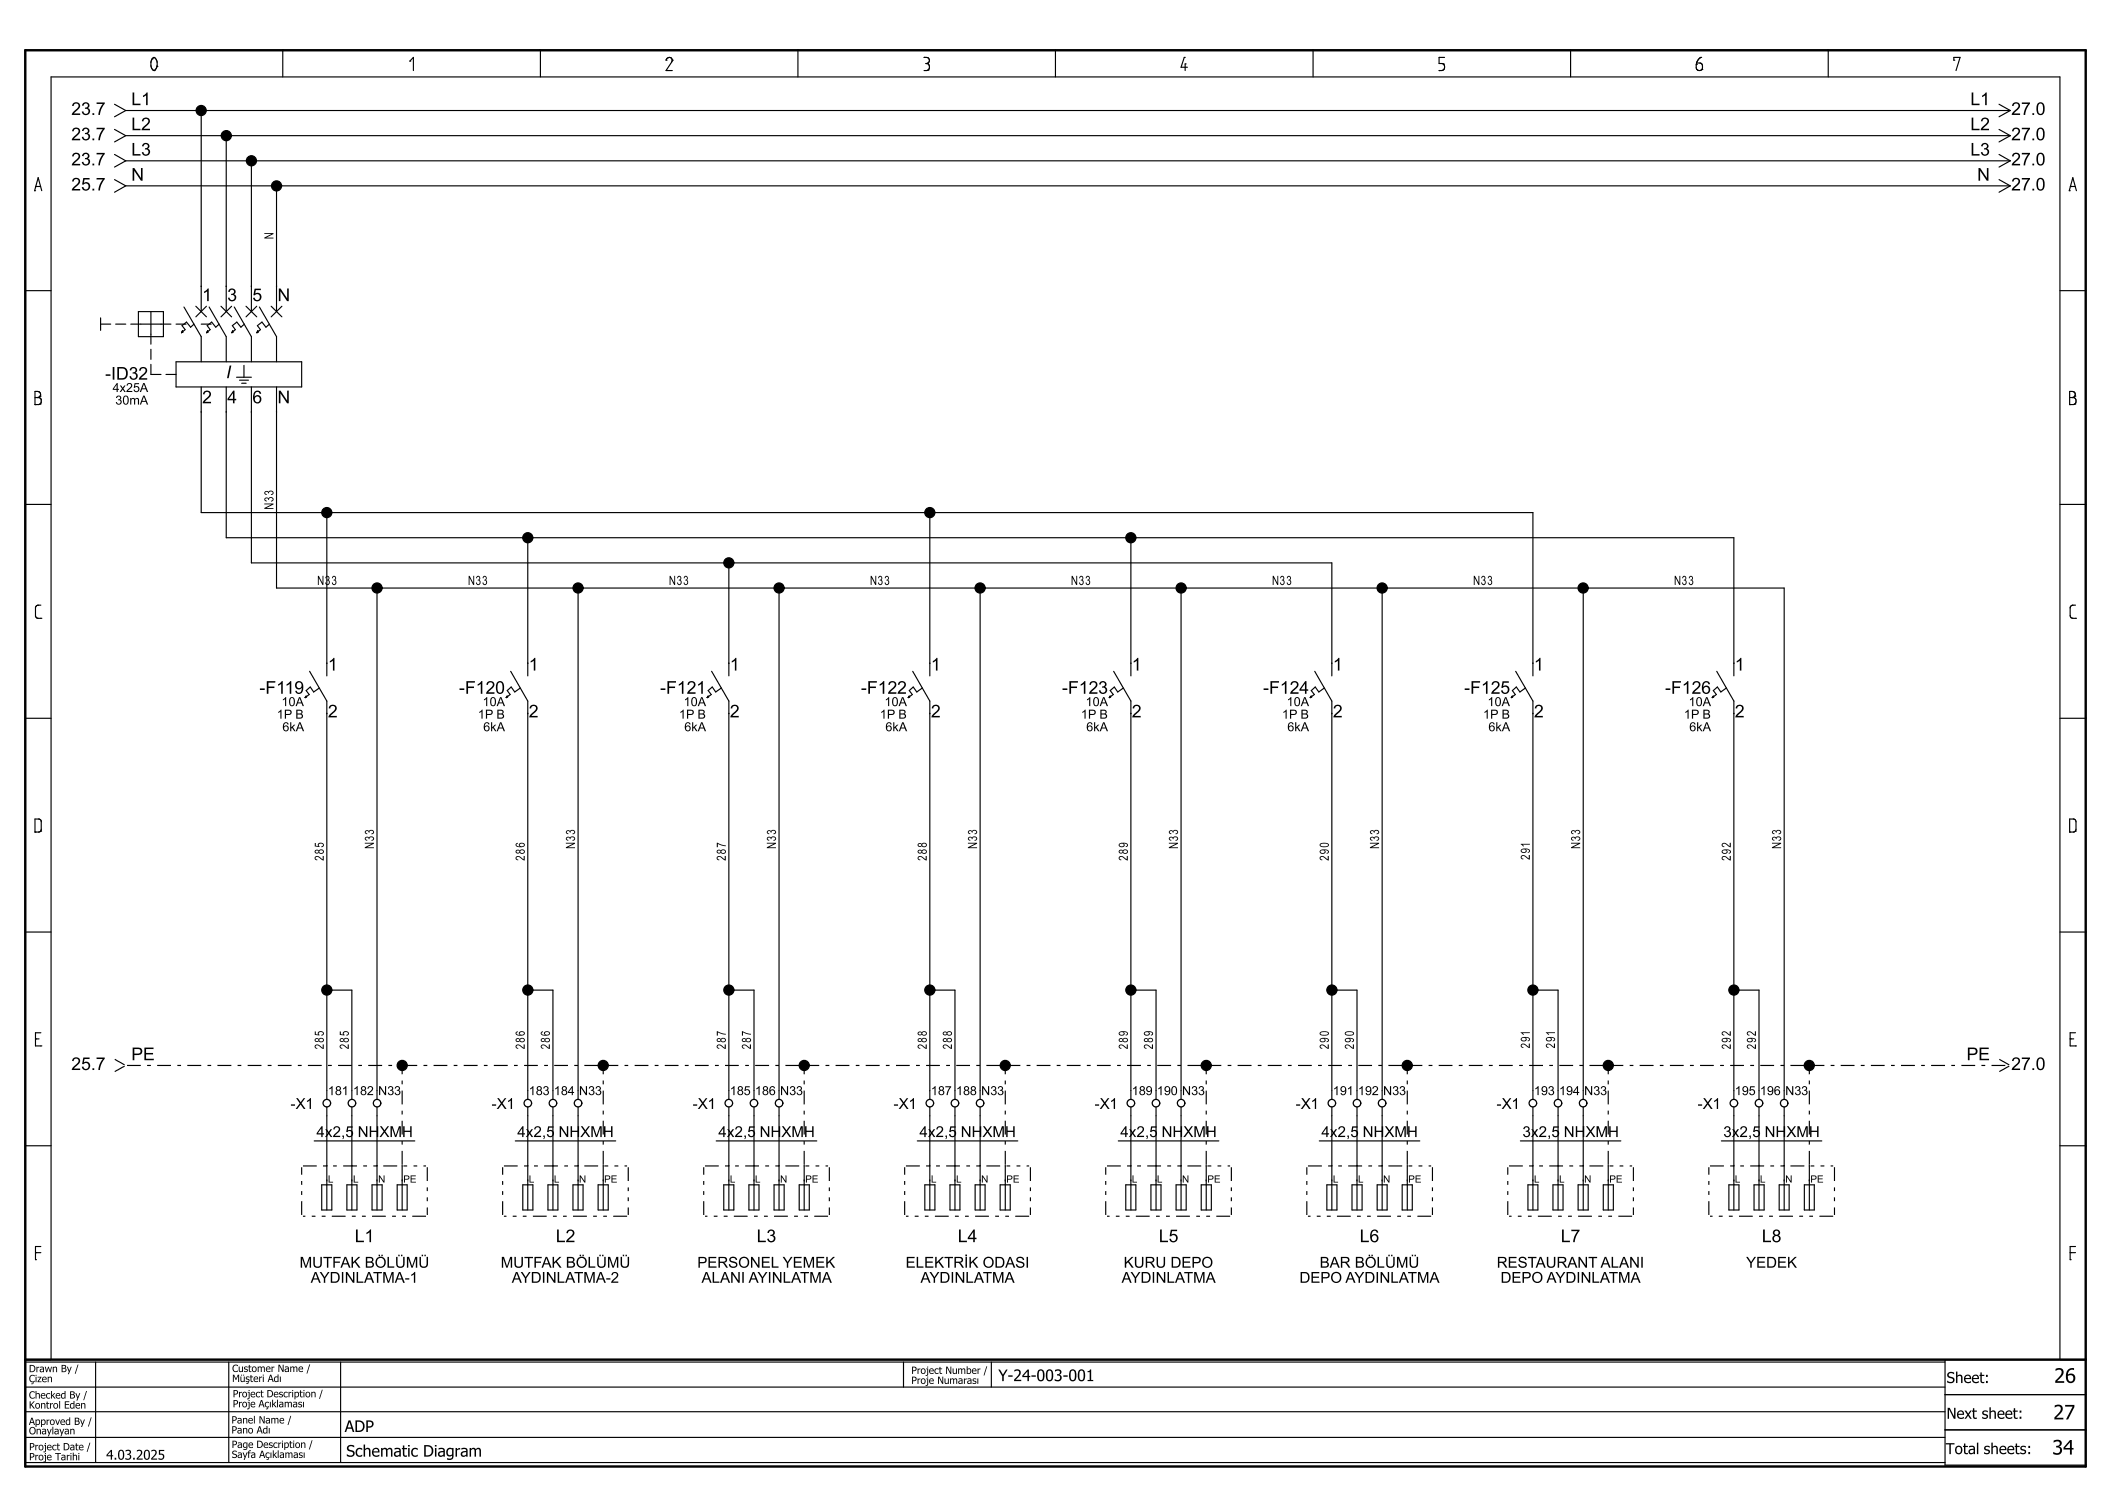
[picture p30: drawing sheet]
<svg xmlns="http://www.w3.org/2000/svg" width="420mm" height="297mm" viewBox="0 0 420 297" stroke-linecap="round" stroke-linejoin="round" font-family="sans-serif">
<defs><g id="words">
<g font-size="4">
<text x="408.7" y="275.1">26</text>
<text x="408.5" y="282.4">27</text>
<text x="408.3" y="289.4">34</text>
</g>
<g font-size="3.5">
<text x="14.2" y="22.9">23.7</text>
<text x="26.1" y="20.9">L1</text>
<text x="392" y="20.9">L1</text>
<text x="400.1" y="22.9">27.0</text>
<text x="14.2" y="27.9">23.7</text>
<text x="26.1" y="25.9">L2</text>
<text x="392" y="25.9">L2</text>
<text x="400.1" y="27.9">27.0</text>
<text x="14.2" y="32.9">23.7</text>
<text x="26.1" y="31">L3</text>
<text x="26.1" y="35.9">N</text>
<text x="392" y="31">L3</text>
<text x="393.4" y="35.9">N</text>
<text x="400.1" y="32.9">27.0</text>
<text x="14.2" y="37.9">25.7</text>
<text x="400.1" y="37.9">27.0</text>
<text x="40.2" y="59.9">1</text>
<text x="45.2" y="59.9">3</text>
<text x="50.2" y="59.9">5</text>
<text x="55.2" y="59.9">N</text>
<text x="20.9" y="75.5">-ID32</text>
<text x="45" y="75.2">I</text>
<text x="40.2" y="80.2">2</text>
<text x="45.2" y="80.2">4</text>
<text x="50.2" y="80.2">6</text>
<text x="55.2" y="80.2">N</text>
<text x="65.2" y="133.4">1</text>
<text x="105.2" y="133.4">1</text>
<text x="145.2" y="133.4">1</text>
<text x="185.2" y="133.4">1</text>
<text x="225.2" y="133.4">1</text>
<text x="265.2" y="133.4">1</text>
<text x="305.2" y="133.4">1</text>
<text x="345.1" y="133.4">1</text>
<text x="51.6" y="138">-F119</text>
<text x="65.2" y="142.7">2</text>
<text x="91.3" y="138">-F120</text>
<text x="105.2" y="142.7">2</text>
<text x="131.3" y="138">-F121</text>
<text x="145.2" y="142.7">2</text>
<text x="171.3" y="138">-F122</text>
<text x="185.2" y="142.7">2</text>
<text x="211.3" y="138">-F123</text>
<text x="225.2" y="142.7">2</text>
<text x="251.3" y="138">-F124</text>
<text x="265.2" y="142.7">2</text>
<text x="291.3" y="138">-F125</text>
<text x="305.2" y="142.7">2</text>
<text x="331.3" y="138">-F126</text>
<text x="345.1" y="142.7">2</text>
<text x="14.2" y="212.9">25.7</text>
<text x="26.1" y="210.9">PE</text>
<text x="391.2" y="210.9">PE</text>
<text x="400.1" y="212.9">27.0</text>
<text x="70.6" y="247.1">L1</text>
<text x="110.6" y="247.1">L2</text>
<text x="150.5" y="247.1">L3</text>
<text x="190.5" y="247.1">L4</text>
<text x="230.5" y="247.1">L5</text>
<text x="270.5" y="247.1">L6</text>
<text x="310.5" y="247.1">L7</text>
<text x="350.5" y="247.1">L8</text>
</g>
<g font-size="3.2">
<text x="198.6" y="274.7">Y-24-003-001</text>
<text x="68.6" y="284.9">ADP</text>
<text x="68.9" y="289.8">Schematic Diagram</text>
</g>
<g font-size="3">
<text x="57.8" y="220.6">-X1</text>
<text x="97.8" y="220.6">-X1</text>
<text x="137.8" y="220.6">-X1</text>
<text x="177.8" y="220.6">-X1</text>
<text x="217.8" y="220.6">-X1</text>
<text x="257.8" y="220.6">-X1</text>
<text x="297.7" y="220.6">-X1</text>
<text x="337.7" y="220.6">-X1</text>
<text x="62.9" y="226.2">4x2,5</text>
<text x="71.2" y="226.2">NH</text>
<text x="75.5" y="226.2">XMH</text>
<text x="102.9" y="226.2">4x2,5</text>
<text x="111.1" y="226.2">NH</text>
<text x="115.4" y="226.2">XMH</text>
<text x="142.9" y="226.2">4x2,5</text>
<text x="151.1" y="226.2">NH</text>
<text x="155.4" y="226.2">XMH</text>
<text x="182.9" y="226.2">4x2,5</text>
<text x="191.1" y="226.2">NH</text>
<text x="195.5" y="226.2">XMH</text>
<text x="222.9" y="226.2">4x2,5</text>
<text x="231.1" y="226.2">NH</text>
<text x="235.4" y="226.2">XMH</text>
<text x="262.9" y="226.2">4x2,5</text>
<text x="271.1" y="226.2">NH</text>
<text x="275.4" y="226.2">XMH</text>
<text x="302.9" y="226.2">3x2,5</text>
<text x="311.1" y="226.2">NH</text>
<text x="315.4" y="226.2">XMH</text>
<text x="342.9" y="226.2">3x2,5</text>
<text x="351.1" y="226.2">NH</text>
<text x="355.4" y="226.2">XMH</text>
<text x="59.6" y="252.2">MUTFAK BÖLÜMÜ</text>
<text x="61.8" y="255.2">AYDINLATMA-1</text>
<text x="99.6" y="252.2">MUTFAK BÖLÜMÜ</text>
<text x="101.8" y="255.2">AYDINLATMA-2</text>
<text x="138.7" y="252.2">PERSONEL YEMEK</text>
<text x="139.6" y="255.2">ALANI AYINLATMA</text>
<text x="180.2" y="252.2">ELEKTRİK ODASI</text>
<text x="183.1" y="255.2">AYDINLATMA</text>
<text x="223.1" y="255.2">AYDINLATMA</text>
<text x="223.6" y="252.2">KURU DEPO</text>
<text x="258.5" y="255.2">DEPO AYDINLATMA</text>
<text x="262.6" y="252.2">BAR BÖLÜMÜ</text>
<text x="297.8" y="252.2">RESTAURANT ALANI</text>
<text x="298.5" y="255.2">DEPO AYDINLATMA</text>
<text x="347.4" y="252.2">YEDEK</text>
<text x="387.3" y="275.1">Sheet:</text>
<text x="387.3" y="282.2">Next sheet:</text>
<text x="387.1" y="289.3">Total sheets:</text>
</g>
<text font-size="2.7" x="21.1" y="290.4">4.03.2025</text>
<g font-size="2.5">
<text x="54.4" y="47.6" transform="rotate(-90 54.4 47.6)">N</text>
<text x="22.4" y="78">4x25A</text>
<text x="22.9" y="80.5">30m</text>
<text x="54.4" y="101.4" transform="rotate(-90 54.4 101.4)">N33</text>
<text x="63.1" y="116.4">N3</text>
<text x="65.9" y="116.4">3</text>
<text x="93.1" y="116.4">N33</text>
<text x="133.1" y="116.4">N33</text>
<text x="173.1" y="116.4">N33</text>
<text x="213.1" y="116.4">N33</text>
<text x="253.1" y="116.4">N33</text>
<text x="293.1" y="116.4">N33</text>
<text x="333" y="116.4">N33</text>
<text x="55.1" y="143">1P B</text>
<text x="56" y="140.5">10A</text>
<text x="95.1" y="143">1P B</text>
<text x="96" y="140.5">10A</text>
<text x="135.1" y="143">1P B</text>
<text x="136" y="140.5">10A</text>
<text x="175" y="143">1P B</text>
<text x="176" y="140.5">10A</text>
<text x="215.1" y="143">1P B</text>
<text x="216" y="140.5">10A</text>
<text x="255.1" y="143">1P B</text>
<text x="256" y="140.5">10A</text>
<text x="295.1" y="143">1P B</text>
<text x="296" y="140.5">10A</text>
<text x="335" y="143">1P B</text>
<text x="336" y="140.5">10A</text>
<text x="56.2" y="145.5">6kA</text>
<text x="96.1" y="145.5">6kA</text>
<text x="136.1" y="145.5">6kA</text>
<text x="176.1" y="145.5">6kA</text>
<text x="216.1" y="145.5">6kA</text>
<text x="256.1" y="145.5">6kA</text>
<text x="296.1" y="145.5">6kA</text>
<text x="336.1" y="145.5">6kA</text>
<text x="64.4" y="171.2" transform="rotate(-90 64.4 171.2)">285</text>
<text x="74.4" y="168.9" transform="rotate(-90 74.4 168.9)">N33</text>
<text x="104.4" y="171.2" transform="rotate(-90 104.4 171.2)">286</text>
<text x="114.4" y="168.9" transform="rotate(-90 114.4 168.9)">N33</text>
<text x="144.4" y="171.2" transform="rotate(-90 144.4 171.2)">287</text>
<text x="154.4" y="168.9" transform="rotate(-90 154.4 168.9)">N33</text>
<text x="184.4" y="171.2" transform="rotate(-90 184.4 171.2)">288</text>
<text x="194.4" y="168.9" transform="rotate(-90 194.4 168.9)">N33</text>
<text x="224.4" y="171.2" transform="rotate(-90 224.4 171.2)">289</text>
<text x="234.4" y="168.9" transform="rotate(-90 234.4 168.9)">N33</text>
<text x="264.4" y="171.2" transform="rotate(-90 264.4 171.2)">290</text>
<text x="274.4" y="168.9" transform="rotate(-90 274.4 168.9)">N33</text>
<text x="304.4" y="171.1" transform="rotate(-90 304.4 171.1)">291</text>
<text x="314.4" y="168.9" transform="rotate(-90 314.4 168.9)">N33</text>
<text x="344.3" y="171.2" transform="rotate(-90 344.3 171.2)">292</text>
<text x="354.4" y="168.9" transform="rotate(-90 354.4 168.9)">N33</text>
<text x="64.4" y="208.7" transform="rotate(-90 64.4 208.7)">285</text>
<text x="69.4" y="208.7" transform="rotate(-90 69.4 208.7)">285</text>
<text x="104.4" y="208.7" transform="rotate(-90 104.4 208.7)">286</text>
<text x="109.4" y="208.7" transform="rotate(-90 109.4 208.7)">286</text>
<text x="144.4" y="208.7" transform="rotate(-90 144.4 208.7)">287</text>
<text x="149.4" y="208.7" transform="rotate(-90 149.4 208.7)">287</text>
<text x="184.4" y="208.7" transform="rotate(-90 184.4 208.7)">288</text>
<text x="189.4" y="208.7" transform="rotate(-90 189.4 208.7)">288</text>
<text x="224.4" y="208.7" transform="rotate(-90 224.4 208.7)">289</text>
<text x="229.4" y="208.7" transform="rotate(-90 229.4 208.7)">289</text>
<text x="264.4" y="208.7" transform="rotate(-90 264.4 208.7)">290</text>
<text x="269.4" y="208.7" transform="rotate(-90 269.4 208.7)">290</text>
<text x="304.4" y="208.5" transform="rotate(-90 304.4 208.5)">291</text>
<text x="309.4" y="208.5" transform="rotate(-90 309.4 208.5)">291</text>
<text x="344.3" y="208.7" transform="rotate(-90 344.3 208.7)">292</text>
<text x="349.4" y="208.7" transform="rotate(-90 349.4 208.7)">292</text>
<text x="65.2" y="217.9">181</text>
<text x="70.2" y="217.9">182 N33</text>
<text x="105.2" y="217.9">183</text>
<text x="110.2" y="217.9">184 N33</text>
<text x="145.2" y="217.9">185</text>
<text x="150.2" y="217.9">186 N33</text>
<text x="185.2" y="217.9">187</text>
<text x="190.2" y="217.9">188 N33</text>
<text x="225.2" y="217.9">189</text>
<text x="230.2" y="217.9">190 N33</text>
<text x="265.2" y="217.9">191</text>
<text x="270.2" y="217.9">192 N33</text>
<text x="305.2" y="217.9">193</text>
<text x="310.2" y="217.9">194 N33</text>
<text x="345.1" y="217.9">195</text>
<text x="350.1" y="217.9">196 N33</text>
</g>
<g font-size="2">
<text x="65.2" y="235.3">L</text>
<text x="70.2" y="235.3">L</text>
<text x="75.2" y="235.3">N</text>
<text x="80.2" y="235.3">PE</text>
<text x="105.2" y="235.3">L</text>
<text x="110.2" y="235.3">L</text>
<text x="115.2" y="235.3">N</text>
<text x="120.2" y="235.3">PE</text>
<text x="145.2" y="235.3">L</text>
<text x="150.2" y="235.3">L</text>
<text x="155.2" y="235.3">N</text>
<text x="160.2" y="235.3">PE</text>
<text x="185.2" y="235.3">L</text>
<text x="190.2" y="235.3">L</text>
<text x="195.2" y="235.3">N</text>
<text x="200.2" y="235.3">PE</text>
<text x="225.2" y="235.3">L</text>
<text x="230.2" y="235.3">L</text>
<text x="235.2" y="235.3">N</text>
<text x="240.2" y="235.3">PE</text>
<text x="265.2" y="235.3">L</text>
<text x="270.2" y="235.3">L</text>
<text x="275.2" y="235.3">N</text>
<text x="280.2" y="235.3">PE</text>
<text x="305.2" y="235.3">L</text>
<text x="310.2" y="235.3">L</text>
<text x="315.2" y="235.3">N</text>
<text x="320.2" y="235.3">PE</text>
<text x="345.1" y="235.3">L</text>
<text x="350.1" y="235.3">L</text>
<text x="355.2" y="235.3">N</text>
<text x="360.2" y="235.3">PE</text>
<text x="5.8" y="273">Drawn By /</text>
<text x="5.8" y="275">Çizen</text>
<text x="46.2" y="272.9">Customer Name /</text>
<text x="46.2" y="274.9">Müşteri Adı</text>
<text x="181.3" y="273.3">Project Number /</text>
<text x="181.3" y="275.3">Proje Numarası</text>
<text x="5.8" y="278.2">Checked By /</text>
<text x="5.8" y="280.2">Kontrol Eden</text>
<text x="46.3" y="278">Project Description /</text>
<text x="46.3" y="280">Proje Açıklaması</text>
<text x="5.8" y="283.5">Approved By /</text>
<text x="5.8" y="285.3">Onaylayan</text>
<text x="46.1" y="283.2">Panel Name /</text>
<text x="46.1" y="285.2">Pano Adı</text>
<text x="5.8" y="288.5">Project Date /</text>
<text x="5.8" y="290.5">Proje Tarihi</text>
<text x="46.1" y="288">Page Description /</text>
<text x="46.1" y="290">Sayfa Açıklaması</text>
</g>
</g></defs>
<g fill="none" stroke="#000" stroke-width=".23">
<path d="M30.3 11.7h.1M30.3 11.7l-.3 .7v.8l.3 .5 .4 .3M30.3 11.7a.49 .49 0 0 1 .6-.2 .49 .49 0 0 1 .3 .5v1.2M30.7 14h.1M31.2 13.2h.1M31.2 13.2l-.2 .6-.3 .2M56.3 10v5.3M81.5 12.2h.1M81.5 12.2l.7-.8v2.6M107.5 10v5.3M132.5 12h.1M132.5 12a.63 .63 0 0 1 .6-.6 .63 .63 0 0 1 .7 .6"/>
<path d="M133.8 12h.1M133.8 12l-1.3 2h1.3M158.7 10v5.3M183.8 11.4h.1M183.8 11.4h.6a.61 .61 0 0 1 .5 .6 .61 .61 0 0 1-.4 .6M184.2 12.6h.3M184.5 12.6h.1M184.5 12.6a.75 .75 0 0 1 .1 1.3M184.5 12.6h-.1M184.6 13.9h.1M184.6 13.9l-.8 .1M210 10v5.3"/>
<path d="M235.6 11.4h.1M235.6 11.4l-.6 2h1.2M235.8 12.7h.1M235.8 12.7v1.3M261.2 10v5.3M286.3 14h.1M287.1 12.7h.1M287.1 12.7a.74 .74 0 0 1 .3 .8 .74 .74 0 0 1-.6 .5h-.5M287.4 11.4h-1.1v1.2l.8 .1M312.5 10v5.3M337.5 12.8h.1M338.4 11.4h.1"/>
<path d="M338.4 11.4l-.4 .3-.4 .7-.1 1.1a.63 .63 0 0 0 .6 .5 .63 .63 0 0 0 .6-.4v-.6l-.2-.3-1-.2M338.6 13.8h.1M363.7 10v5.3M388.7 12h.1M388.7 12v-.6h1.3l-.8 2.6M6.9 37.9h.1M6.9 37.9l.7-2.6 .7 2.6M7.1 37.1h.1M7.1 37.1h1M22.8 20.7l2.2 1.3M22.8 25.7l2.2 1.3M22.8 30.7l2.2 1.3"/>
<path d="M22.8 35.7l2.2 1.3M25 22l-2.2 1.2M25 22h374.9M25 27l-2.2 1.2M25 27h374.9M25 32l-2.2 1.2M25 32h374.9M25 37l-2.2 1.2M25 37h374.9M40 22v40M45 27v35M50 32v30"/>
<path d="M55 37v25M397.7 20.7l2.2 1.3M397.7 25.7l2.2 1.3M397.7 30.7l2.2 1.3M397.7 35.7l2.2 1.3M399.9 22l-2.2 1.2M399.9 27l-2.2 1.2M399.9 32l-2.2 1.2M399.9 37l-2.2 1.2M411.7 37.9h.1M411.7 37.9l.7-2.6 .7 2.6M411.9 37.1h.1"/>
<path d="M411.9 37.1h1M5 57.8h5.2M409.8 57.8h5.2M7 79.1h.8l.3 .2 .1 .7-.2 .4M7.5 79.1h.1M7.5 79.1a.61 .61 0 0 0 .6-.6 .61 .61 0 0 0-.6-.6h-.5v2.6M8 78.8h.1M20 64.5h2M20 63.2v2.5M23 64.5h2M26 64.5h8M27.5 62h5v5h-5z"/>
<path d="M30 62v6.5M30 69.5v2M30 72.5v2h2M33 74.5h2M35 72h25v5h-25zM35 64.5h2M36.3 65.8l-.2 .4M36.4 66.1l-.3 .1M36.6 61.1l3.4 5.9v5M38.6 64.5l-.7 .6-.8-1-.9 .7 .6 .8-.7 .6M39 60.9l2.1 2.1M40 77v25h265v32.5"/>
<path d="M40 64.5h2M41.1 60.9l-2.1 2.1M41.3 65.8l-.2 .4M41.4 66.1l-.3 .1M41.6 61.1l3.4 5.9v5M43.6 64.5l-.7 .6-.8-1-.9 .7 .6 .8-.7 .6M44 60.9l2.1 2.1M45 77v30h300v27.5M46.1 60.9l-2.1 2.1M46.3 65.8l-.2 .4M46.4 66.1l-.3 .1M46.6 61.1l3.4 5.9v5"/>
<path d="M47.1 75h2.9M47.7 75.6h1.7M48.1 76.2h.9M48.5 72.7v2.3M48.6 64.5l-.7 .6-.8-1-.9 .7 .6 .8-.7 .6M48.9 60.9l2.2 2.1M50 77v35h215v22.5M51.1 60.9l-2.2 2.1M51.3 65.8l-.2 .4M51.4 66.1l-.3 .1M51.6 61.1l3.4 5.9v5M53.6 64.5l-.7 .6-.8-1-.9 .7 .6 .8-.7 .6"/>
<path d="M53.9 60.9l2.2 2.1M55 77v40h300v101.7M56.1 60.9l-2.2 2.1M411.8 79.1h.8a.75 .75 0 0 1 .2 1.3M412.3 79.1h.1M412.8 78.8h.1M412.8 78.8a.61 .61 0 0 0-.5-.9h-.5v2.6M412.8 78.8l-.5 .3M7 80.5h.1M8 80.4h.1M8 80.4l-1 .1M411.8 80.5h.1"/>
<path d="M412.8 80.4h.1M412.8 80.4l-1 .1M5 100.3h5.2M65 102v32.5M75 117v101.7M105 107v27.5M115 117v101.7M145 112v22.5M155 117v101.7M185 102v32.5M195 117v101.7M225 107v27.5"/>
<path d="M235 117v101.7M275 117v101.7M315 117v101.7M409.8 100.3h5.2M7.4 120.4h.1M7.4 120.4l-.3 .5v1.7l.3 .4h.7M8.1 123h.1M8.1 120.4h-.7M60.9 138.5l-.2 .3M61 138.7l-.3 .1M61.6 133.5l3.4 6v79.2M63.5 136.9l-1.1 .8-.7-1-.8 .7 .6 .8-.8 .6"/>
<path d="M100.9 138.5l-.2 .3M101 138.7l-.3 .1M101.6 133.5l3.4 6v79.2M103.5 136.9l-1.1 .8-.7-1-.8 .7 .6 .8-.8 .6M140.9 138.5l-.2 .3M141 138.7l-.3 .1M141.6 133.5l3.4 6v79.2M143.5 136.9l-1.1 .8-.7-1-.8 .7 .6 .8-.8 .6M180.9 138.5l-.2 .3M181 138.7l-.3 .1M181.6 133.5l3.4 6v79.2M183.5 136.9l-1.1 .8-.7-1-.8 .7 .6 .8-.8 .6"/>
<path d="M220.9 138.5l-.2 .3M221 138.7l-.3 .1M221.6 133.5l3.4 6v79.2M223.5 136.9l-1.1 .8-.7-1-.8 .7 .6 .8-.8 .6M260.9 138.5l-.2 .3M261 138.7l-.3 .1M261.6 133.5l3.4 6v79.2M263.5 136.9l-1.1 .8-.7-1-.8 .7 .6 .8-.8 .6M300.9 138.5l-.2 .3M301 138.7l-.3 .1M301.5 133.5l3.5 6v79.2M303.5 136.9l-1.1 .8-.7-1-.8 .7 .6 .8-.8 .6"/>
<path d="M340.9 138.5l-.2 .3M341 138.7l-.3 .1M341.6 133.5l3.4 6v79.2M343.5 136.9l-1.1 .8-.7-1-.8 .7 .6 .8-.8 .6M412.2 120.4h.1M412.2 120.4l-.3 .4v1.6a.51 .51 0 0 0 .5 .6h.5M412.9 123h.1M412.9 120.4h-.7M5 142.9h5.2M409.8 142.9h5.2M7 165.5h.1M8.1 165.3h.1"/>
<path d="M8.1 165.3l.1-.2-.1-1.9-.3-.3h-.8v2.6M8.1 165.3l-.3 .2h-.8M411.8 165.5h.1M412.9 165.3h.1M412.9 165.3l.1-.3-.1-1.8-.3-.3h-.8v2.6M412.9 165.3l-.3 .2h-.8M5 185.4h5.2M65 197h5v21.7M105 197h5v21.7M145 197h5v21.7M185 197h5v21.7M225 197h5v21.7"/>
<path d="M265 197h5v21.7M305 197h5v21.7M345 197h5v21.7M409.8 185.4h5.2M7.1 206.7h.1M7.1 206.7h.7M8.1 208.1h.1M8.1 205.4h-1v2.7h1M22.8 210.7l2 1.1M24.8 212.1l-2 1.1M25.3 212h2.7M29.3 212h.7"/>
<path d="M31.3 212h2.7M35.3 212h.7M37.3 212h2.7M41.3 212h.7M43.3 212h2.7M47.3 212h.7M49.3 212h2.7M53.3 212h.7M55.3 212h2.7M59.3 212h.7M61.3 212h2.7M65.3 212h.7"/>
<path d="M67.3 212h2.7M71.3 212h.7M73.3 212h2.7M77.3 212h.7M79.3 212h.5M80 217v2.7M80 214.9v.8M80 212.2v1.5M80.3 212h2.7M84.3 212h.7M86.3 212h2.7M90.3 212h.7"/>
<path d="M92.3 212h2.7M96.3 212h.7M98.2 212h2.8M102.3 212h.7M104.3 212h2.7M108.3 212h.7M110.3 212h2.7M114.2 212h.8M116.3 212h2.7M120 217v2.7M120 214.9v.8M120 212.2v1.5"/>
<path d="M120.2 212h2.8M124.3 212h.7M126.3 212h2.7M130.3 212h.7M132.3 212h2.7M136.2 212h.8M138.3 212h2.7M142.2 212h.8M144.2 212h2.8M148.3 212h.7M150.2 212h2.8M154.3 212h.7"/>
<path d="M156.3 212h2.7M160 217v2.7M160 214.9v.8M160 212.2v1.5M160.2 212h2.8M164.2 212h.8M166.2 212h2.8M170.3 212h.7M172.2 212h2.8M176.3 212h.7M178.3 212h2.7M182.2 212h.8"/>
<path d="M184.3 212h2.7M188.2 212h.8M190.2 212h2.8M194.2 212h.8M196.2 212h2.8M200 217v2.7M200 214.9v.8M200 212.2v1.5M200.3 212h2.7M204.2 212h.8M206.2 212h2.8M210.2 212h.8"/>
<path d="M212.2 212h2.8M216.2 212h.8M218.2 212h2.8M222.2 212h.8M224.2 212h2.8M228.2 212h.8M230.2 212h2.8M234.2 212h.8M236.2 212h2.8M240 217v2.7M240 214.9v.8M240 212.2v1.5"/>
<path d="M240.2 212h2.8M244.2 212h.8M246.2 212h2.8M250.2 212h.8M252.2 212h2.8M256.2 212h.8M258.2 212h2.8M262.2 212h.8M264.2 212h2.8M268.2 212h.8M270.2 212h2.8M274.2 212h.8"/>
<path d="M276.2 212h2.8M280 217v2.7M280 214.9v.8M280 212.2v1.5M280.2 212h2.8M284.2 212h.8M286.2 212h2.8M290.2 212h.8M292.2 212h2.8M296.2 212h.8M298.2 212h2.8M302.2 212h.8"/>
<path d="M304.2 212h2.8M308.2 212h.8M310.2 212h2.8M314.2 212h.8M316.2 212h2.8M320 217v2.7M320 214.9v.8M320 212.2v1.5M320.2 212h2.8M324.2 212h.8M326.2 212h2.8M330.2 212h.8"/>
<path d="M332.2 212h2.8M336.2 212h.8M338.2 212h2.8M342.2 212h.8M344.2 212h2.8M348.2 212h.8M350.2 212h2.8M354.2 212h.8M356.2 212h2.8M360 217v2.7M360 214.9v.8M360 212.2v1.5"/>
<path d="M360.2 212h2.8M364.2 212h.8M366.2 212h2.8M370.2 212h.8M372.2 212h2.8M376.2 212h.8M378.2 212h2.8M382.2 212h.8M384.2 212h2.8M388.2 212h.8M390.2 212h2.8M394.2 212h.8"/>
<path d="M396.2 212h2.8M397.8 210.7l1.9 1.1M399.7 212.1l-1.9 1.1M411.9 206.7h.1M411.9 206.7h.7M412.9 208.1h.1M412.9 205.4h-1v2.7h1M5 227.9h5.2M60 239v2.7M60 236.9v.8M60 234.9v.8M60 232.2v1.5"/>
<path d="M60.3 231.9h2.7M62.5 227h20M64 235.7h2v5h-2zM64.3 231.9h.7M65 220.2v20.5M66.3 231.9h.7M68.3 231.9h2.7M69 235.7h2v5h-2zM70 220.2v20.5M72.3 231.9h.7M74 235.7h2v5h-2zM74.3 231.9h.7"/>
<path d="M75 220.2v20.5M76.3 231.9h2.7M79 235.7h2v5h-2zM80 228.9v2.8M80 227v.7M80 222.9v2.8M80 220.9v.8M80 231.8v8.9M80.3 231.9h.7M82.3 231.9h.7M84.3 231.9h.5M85 232.2v2.7"/>
<path d="M85 236.2v.7M85 238.2v.8M100 239v2.7M100 236.9v.8M100 234.9v.8M100 232.2v1.5M100.3 231.9h2.7M102.5 227h20M104 235.7h2v5h-2zM104.3 231.9h.7M105 220.2v20.5M106.2 231.9h.8"/>
<path d="M108.3 231.9h2.7M109 235.7h2v5h-2zM110 220.2v20.5M112.3 231.9h.7M114 235.7h2v5h-2zM114.2 231.9h.8M115 220.2v20.5M116.3 231.9h2.7M119 235.7h2v5h-2zM120 228.9v2.8M120 227v.7M120 222.9v2.8"/>
<path d="M120 220.9v.8M120 231.8v8.9M120.2 231.9h.8M122.3 231.9h.7M124.3 231.9h.5M125 232.2v2.7M125 236.2v.7M125 238.2v.8M140 239v2.7M140 236.9v.8M140 234.9v.8M140 232.2v1.5"/>
<path d="M140.3 231.9h2.7M142.5 227h20M144 235.7h2v5h-2zM144.2 231.9h.8M145 220.2v20.5M146.3 231.9h.7M148.3 231.9h2.7M149 235.7h2v5h-2zM150 220.2v20.5M152.2 231.9h.8M154 235.7h2v5h-2zM154.3 231.9h.7"/>
<path d="M155 220.2v20.5M156.3 231.9h2.7M159 235.7h2v5h-2zM160 228.9v2.8M160 227v.7M160 222.9v2.8M160 220.9v.8M160 231.8v8.9M160.2 231.9h.8M162.3 231.9h.7M164.2 231.9h.5M165 232.2v2.7"/>
<path d="M165 236.2v.7M165 238.2v.8M180 239v2.7M180 236.9v.8M180 234.9v.8M180 232.2v1.5M180.2 231.9h2.8M182.5 227h20M184 235.7h2v5h-2zM184.3 231.9h.7M185 220.2v20.5M186.2 231.9h.8"/>
<path d="M188.2 231.9h2.8M189 235.7h2v5h-2zM190 220.2v20.5M192.3 231.9h.7M194 235.7h2v5h-2zM194.2 231.9h.8M195 220.2v20.5M196.2 231.9h2.8M199 235.7h2v5h-2zM200 228.9v2.8M200 227v.7M200 222.9v2.8"/>
<path d="M200 220.9v.8M200 231.8v8.9M200.3 231.9h.7M202.2 231.9h.8M204.2 231.9h.5M205 232.2v2.7M205 236.2v.7M205 238.2v.8M220 239v2.7M220 236.9v.8M220 234.9v.8M220 232.2v1.5"/>
<path d="M220.2 231.9h2.8M222.5 227h20M224 235.7h2v5h-2zM224.2 231.9h.8M225 220.2v20.5M226.2 231.9h.8M228.2 231.9h2.8M229 235.7h2v5h-2zM230 220.2v20.5M232.2 231.9h.8M234 235.7h2v5h-2zM234.2 231.9h.8"/>
<path d="M235 220.2v20.5M236.2 231.9h2.8M239 235.7h2v5h-2zM240 228.9v2.8M240 227v.7M240 222.9v2.8M240 220.9v.8M240 231.8v8.9M240.2 231.9h.8M242.2 231.9h.8M244.2 231.9h.5M245 232.2v2.7"/>
<path d="M245 236.2v.7M245 238.2v.8M260 239v2.7M260 236.9v.8M260 234.9v.8M260 232.2v1.5M260.2 231.9h2.8M262.5 227h20M264 235.7h2v5h-2zM264.2 231.9h.8M265 220.2v20.5M266.2 231.9h.8"/>
<path d="M268.2 231.9h2.8M269 235.7h2v5h-2zM270 220.2v20.5M272.2 231.9h.8M274 235.7h2v5h-2zM274.2 231.9h.8M275 220.2v20.5M276.2 231.9h2.8M279 235.7h2v5h-2zM280 228.9v2.8M280 227v.7M280 222.9v2.8"/>
<path d="M280 220.9v.8M280 231.8v8.9M280.2 231.9h.8M282.2 231.9h.8M284.2 231.9h.5M285 232.2v2.7M285 236.2v.7M285 238.2v.8M300 239v2.7M300 236.9v.8M300 234.9v.8M300 232.2v1.5"/>
<path d="M300.2 231.9h2.8M302.5 227h20M304 235.7h2v5h-2zM304.2 231.9h.8M305 220.2v20.5M306.2 231.9h.8M308.2 231.9h2.8M309 235.7h2v5h-2zM310 220.2v20.5M312.2 231.9h.8M314 235.7h2v5h-2zM314.2 231.9h.8"/>
<path d="M315 220.2v20.5M316.2 231.9h2.8M319 235.7h2v5h-2zM320 228.9v2.8M320 227v.7M320 222.9v2.8M320 220.9v.8M320 231.8v8.9M320.2 231.9h.8M322.2 231.9h.8M324.2 231.9h.5M325 232.2v2.7"/>
<path d="M325 236.2v.7M325 238.2v.8M340 239v2.7M340 236.9v.8M340 234.9v.8M340 232.2v1.5M340.2 231.9h2.8M342.5 227h20M344 235.7h2v5h-2zM344.2 231.9h.8M345 220.2v20.5M346.2 231.9h.8"/>
<path d="M348.2 231.9h2.8M349 235.7h2v5h-2zM350 220.2v20.5M352.2 231.9h.8M354 235.7h2v5h-2zM354.2 231.9h.8M355 220.2v20.5M356.2 231.9h2.8M359 235.7h2v5h-2zM360 228.9v2.8M360 227v.7M360 222.9v2.8"/>
<path d="M360 220.9v.8M360 231.8v8.9M360.2 231.9h.8M362.2 231.9h.8M364.2 231.9h.5M365 232.2v2.7M365 236.2v.7M365 238.2v.8M409.8 227.9h5.2M7.1 250.6h.1M7.1 249.2h.1M7.1 249.2h1"/>
<path d="M8.1 248h-1v2.6M60.3 241.9h.5M62 241.9h.8M64 241.9h.8M66 241.9h2.8M70 241.9h.8M72 241.9h.8M74 241.9h2.8M78 241.9h.8M80 241.9h.8M82 241.9h2.8M85 240.2v1.5"/>
<path d="M100.3 241.9h.5M102 241.9h.8M104 241.9h.7M106 241.9h2.8M110 241.9h.8M112 241.9h.8M114 241.9h2.8M118 241.9h.7M120 241.9h.8M122 241.9h2.8M125 240.2v1.5M140.3 241.9h.4"/>
<path d="M142 241.9h.7M144 241.9h.8M146 241.9h2.7M150 241.9h.7M152 241.9h.8M154 241.9h2.7M158 241.9h.7M160 241.9h.8M162 241.9h2.7M165 240.2v1.5M180.2 241.9h.5M182 241.9h.8"/>
<path d="M184 241.9h.7M186 241.9h2.7M190 241.9h.8M192 241.9h.7M194 241.9h2.7M198 241.9h.8M200 241.9h.7M202 241.9h2.7M205 240.2v1.5M220.2 241.9h.6M222 241.9h.7M224 241.9h.7"/>
<path d="M226 241.9h2.7M230 241.9h.7M232 241.9h.7M234 241.9h2.7M238 241.9h.7M240 241.9h.7M242 241.9h2.7M245 240.2v1.5M260.2 241.9h.5M262 241.9h.7M264 241.9h.7M266 241.9h2.7"/>
<path d="M270 241.9h.7M272 241.9h.7M274 241.9h2.7M278 241.9h.7M280 241.9h.7M282 241.9h2.7M285 240.2v1.5M300.2 241.9h.5M302 241.9h.7M304 241.9h.7M306 241.9h2.7M310 241.9h.7"/>
<path d="M312 241.9h.7M314 241.9h2.7M318 241.9h.7M320 241.9h.7M322 241.9h2.7M325 240.2v1.5M340.2 241.9h.5M342 241.9h.7M344 241.9h.7M346 241.9h2.7M350 241.9h.7M352 241.9h.7"/>
<path d="M354 241.9h2.7M358 241.9h.7M360 241.9h.7M362 241.9h2.7M365 240.2v1.5M411.9 250.6h.1M411.9 249.2h.1M411.9 249.2h1M412.9 248h-1v2.6M5 270.5h5.2v-255.2h399.6v255.2h5.2M5 271h382M5 275.9h382"/>
<path d="M19 271v19.9M45.5 271v19.9M67.8 271v19.9M179.8 271v4.9M197.2 271v4.9M387 270.4v21.1h28M387 277.4h28M5 280.8h382M5 285.9h382M5 290.9h382M387 284.4h28"/>
</g>
<path d="M5 10h410v281.7h-410zM5 270.5h410" fill="none" stroke="#000" stroke-width=".48"/>
<g fill="none" stroke="#000" stroke-width=".25">
<circle cx="40" cy="22" r="1"/>
<circle cx="45" cy="27" r="1"/>
<circle cx="50" cy="32" r="1"/>
<circle cx="55" cy="37" r="1"/>
<circle cx="65" cy="102" r="1"/>
<circle cx="75" cy="117" r="1"/>
<circle cx="105" cy="107" r="1"/>
<circle cx="115" cy="117" r="1"/>
<circle cx="145" cy="112" r="1"/>
<circle cx="155" cy="117" r="1"/>
<circle cx="185" cy="102" r="1"/>
<circle cx="195" cy="117" r="1"/>
<circle cx="225" cy="107" r="1"/>
<circle cx="235" cy="117" r="1"/>
<circle cx="275" cy="117" r="1"/>
<circle cx="315" cy="117" r="1"/>
<circle cx="65" cy="197" r="1"/>
<circle cx="105" cy="197" r="1"/>
<circle cx="145" cy="197" r="1"/>
<circle cx="185" cy="197" r="1"/>
<circle cx="225" cy="197" r="1"/>
<circle cx="265" cy="197" r="1"/>
<circle cx="305" cy="197" r="1"/>
<circle cx="345" cy="197" r="1"/>
<circle cx="65" cy="219.5" r=".75"/>
<circle cx="70" cy="219.5" r=".75"/>
<circle cx="75" cy="219.4" r=".75"/>
<circle cx="80" cy="212" r="1"/>
<circle cx="105" cy="219.4" r=".75"/>
<circle cx="110" cy="219.5" r=".75"/>
<circle cx="115" cy="219.5" r=".75"/>
<circle cx="120" cy="212" r="1"/>
<circle cx="145" cy="219.5" r=".75"/>
<circle cx="150" cy="219.4" r=".75"/>
<circle cx="155" cy="219.5" r=".75"/>
<circle cx="160" cy="212" r="1"/>
<circle cx="185" cy="219.5" r=".75"/>
<circle cx="190" cy="219.5" r=".75"/>
<circle cx="195" cy="219.4" r=".75"/>
<circle cx="200" cy="211.9" r="1"/>
<circle cx="225" cy="219.5" r=".75"/>
<circle cx="230" cy="219.5" r=".75"/>
<circle cx="235" cy="219.4" r=".75"/>
<circle cx="240" cy="212" r="1"/>
<circle cx="265" cy="219.4" r=".75"/>
<circle cx="270" cy="219.5" r=".75"/>
<circle cx="275" cy="219.5" r=".75"/>
<circle cx="280" cy="212" r="1"/>
<circle cx="305" cy="219.5" r=".75"/>
<circle cx="310" cy="219.4" r=".75"/>
<circle cx="315" cy="219.5" r=".75"/>
<circle cx="320" cy="212" r="1"/>
<circle cx="345" cy="219.5" r=".75"/>
<circle cx="350" cy="219.5" r=".75"/>
<circle cx="355" cy="219.4" r=".75"/>
<circle cx="360" cy="212" r="1"/>
</g>
<g fill="#000">
<circle cx="40" cy="22" r="1"/>
<circle cx="45" cy="27" r="1"/>
<circle cx="50" cy="32" r="1"/>
<circle cx="55" cy="37" r="1"/>
<circle cx="65" cy="102" r="1"/>
<circle cx="75" cy="117" r="1"/>
<circle cx="105" cy="107" r="1"/>
<circle cx="115" cy="117" r="1"/>
<circle cx="145" cy="112" r="1"/>
<circle cx="155" cy="117" r="1"/>
<circle cx="185" cy="102" r="1"/>
<circle cx="195" cy="117" r="1"/>
<circle cx="225" cy="107" r="1"/>
<circle cx="235" cy="117" r="1"/>
<circle cx="275" cy="117" r="1"/>
<circle cx="315" cy="117" r="1"/>
<circle cx="65" cy="197" r="1"/>
<circle cx="105" cy="197" r="1"/>
<circle cx="145" cy="197" r="1"/>
<circle cx="185" cy="197" r="1"/>
<circle cx="225" cy="197" r="1"/>
<circle cx="265" cy="197" r="1"/>
<circle cx="305" cy="197" r="1"/>
<circle cx="345" cy="197" r="1"/>
<circle cx="80" cy="212" r="1"/>
<circle cx="120" cy="212" r="1"/>
<circle cx="160" cy="212" r="1"/>
<circle cx="200" cy="211.9" r="1"/>
<circle cx="240" cy="212" r="1"/>
<circle cx="280" cy="212" r="1"/>
<circle cx="320" cy="212" r="1"/>
<circle cx="360" cy="212" r="1"/>
</g>
<use href="#words"/>
</svg>
